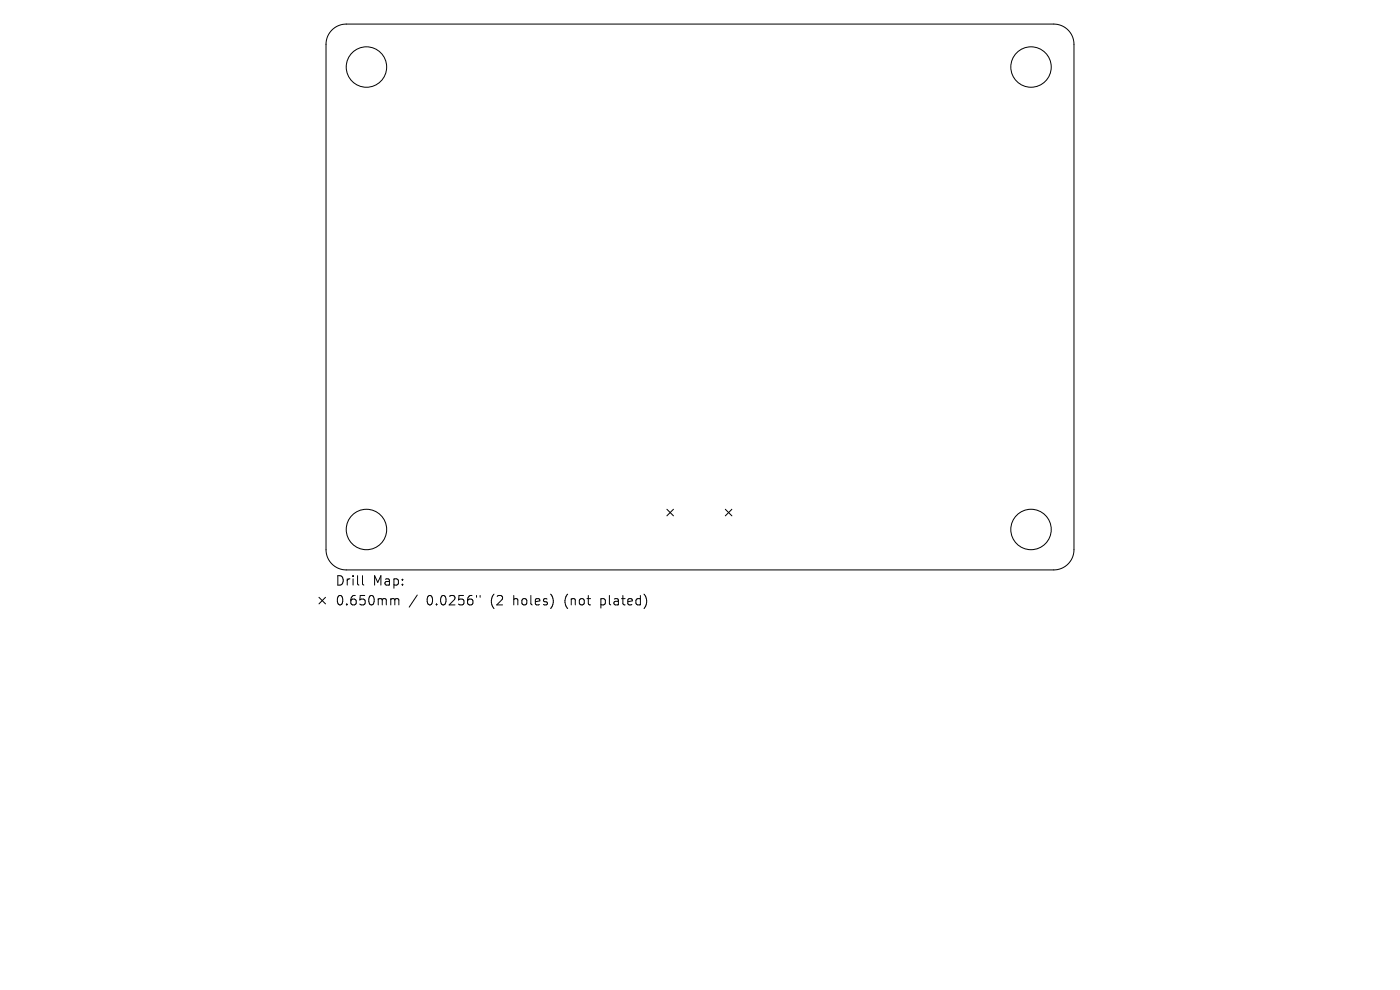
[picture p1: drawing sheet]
<svg xmlns="http://www.w3.org/2000/svg" width="297mm" height="210mm" viewBox="0 0 297 210" stroke-linecap="round" stroke-linejoin="round" font-family="sans-serif">
<defs><g id="words">
<g font-size="2.8">
<text x="71.1" y="124.5">Drill</text>
<text x="79.1" y="124.5">Map:</text>
<text x="71.1" y="128.7">0.650mm</text>
<text x="90.5" y="128.7">0.0256&quot;</text>
<text x="104.2" y="128.7">(2</text>
<text x="109.2" y="128.7">holes)</text>
<text x="120.2" y="128.7">(not</text>
<text x="128.1" y="128.7">plated)</text>
</g>
</g></defs>
<g fill="none" stroke="#000" stroke-width=".21">
<path d="M70.4 6.4a4.3 4.3 0 0 1 3.1-1.3h150.1a4.3 4.3 0 0 1 4.2 4.3v107.2a4.3 4.3 0 0 1-4.2 4.3h-150.1a4.3 4.3 0 0 1-4.3-4.3v-107.2a4.3 4.3 0 0 1 1.2-3zM141.5 108l1.4 1.4M142.9 108l-1.4 1.4M153.9 108l1.4 1.4M155.3 108l-1.4 1.4M67.7 126.7l1.4 1.4M69.1 126.7l-1.4 1.4M76.9 122.1v1.7l.3 .3M83.2 127h.3l.3 .3M83.8 127.3l.2-.3 .5 .1 .1 1.2M83.8 127.3v1M88.5 126.2l-1.7 2.6"/>
<path d="M101.1 126.3v.4M101.9 126.3v.4"/>
<circle cx="77.7" cy="14.2" r="4.3"/>
<circle cx="218.7" cy="14.2" r="4.3"/>
<circle cx="77.7" cy="112.3" r="4.3"/>
<circle cx="218.7" cy="112.3" r="4.3"/>
</g>
<use href="#words"/>
</svg>
